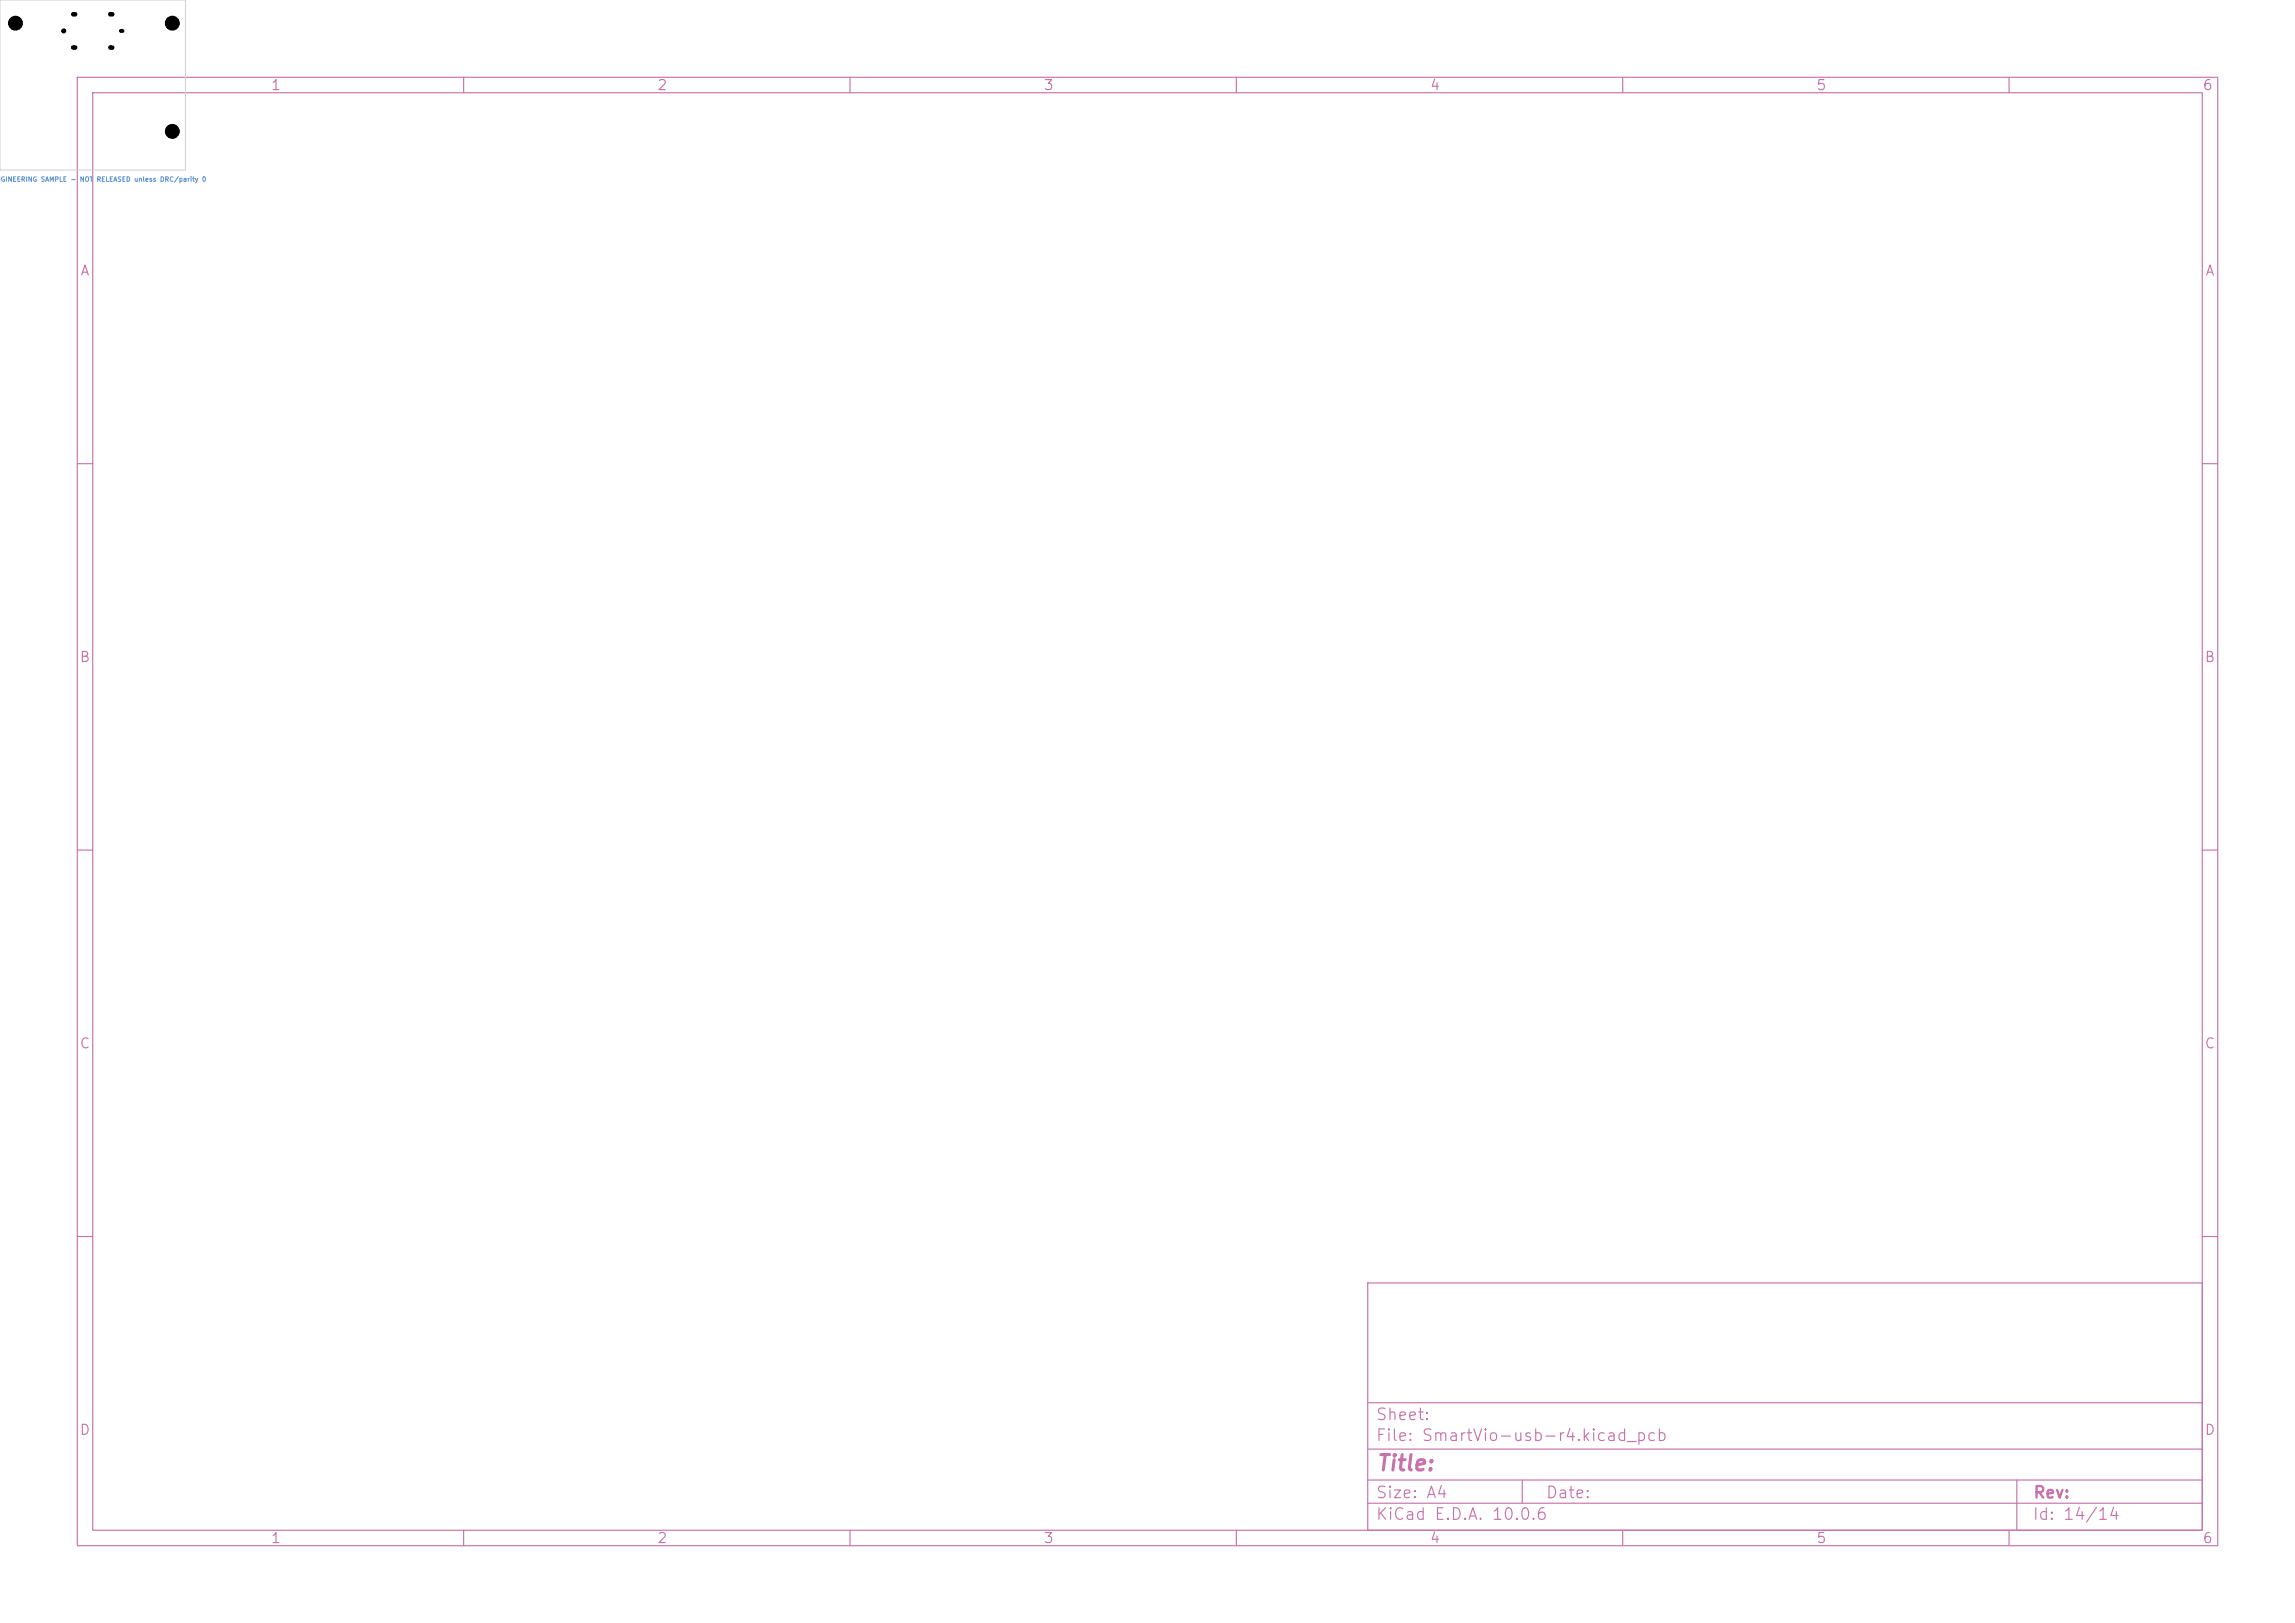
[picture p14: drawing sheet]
<svg xmlns="http://www.w3.org/2000/svg" width="297mm" height="210mm" viewBox="0 0 297 210" stroke-linecap="round" stroke-linejoin="round" font-family="sans-serif">
<defs><g id="words">
<text font-size="2" fill="#c872ab" x="178" y="190.8">Title:</text>
<g font-size="1.5" fill="#c872ab">
<text x="178" y="184.1">Sheet:</text>
<text x="178" y="186.8">File: SmartVio-usb-r4.kicad_pcb</text>
<text x="178" y="197">KiCad E.D.A. 10.0.6</text>
<text x="178" y="194.2">Size: A4</text>
<text x="200" y="194.2">Date:</text>
<text x="263" y="197">Id: 14/14</text>
<text x="263" y="194.2">Rev:</text>
</g>
<g font-size="1.3" fill="#c872ab">
<text x="35" y="12">1</text>
<text x="85" y="12">2</text>
<text x="135" y="12">3</text>
<text x="185" y="12">4</text>
<text x="235" y="12">5</text>
<text x="285" y="12">6</text>
<text x="10.3" y="36">A</text>
<text x="285.3" y="36">A</text>
<text x="10.2" y="86">B</text>
<text x="285.2" y="86">B</text>
<text x="10.2" y="136">C</text>
<text x="285.2" y="136">C</text>
<text x="10.2" y="186">D</text>
<text x="285.2" y="186">D</text>
<text x="35" y="200">1</text>
<text x="85" y="200">2</text>
<text x="135" y="200">3</text>
<text x="185" y="200">4</text>
<text x="235" y="200">5</text>
<text x="285" y="200">6</text>
</g>
<g font-size=".6" fill="#5994dc">
<text x="-.6" y="23.7">NGINEERING SAMPLE -</text>
<text x="10.3" y="23.7">NOT</text>
<text x="12.4" y="23.7">RELEASED unless DRC/parity 0</text>
</g>
</g></defs>
<g fill="none" stroke="#c872ab" stroke-width=".15">
<path d="M10 10h277v190h-277zM12 12h273v186h-273zM60 10v2M110 10v2M160 10v2M210 10v2M260 10v2M10 60h2M285 60h2M10 110h2M285 110h2M10 160h2"/>
<path d="M177 166h108v32h-108zM285 160h2M60 198v2M110 198v2M160 198v2M177 194.5h108M177 191.5h108M177 187.5h108M177 181.5h108M197 191.5v3M210 198v2M260 198v2"/>
<path d="M261 191.5v6.5"/>
</g>
<path d="M0 0h24v22h-24z" fill="none" stroke="#d0d2cd" stroke-width=".13"/>
<g fill="#000" stroke="#000" stroke-width=".13">
<circle cx="2" cy="3" r=".9"/>
<circle cx="8.3" cy="4" r=".26"/>
<circle cx="22.3" cy="17" r=".9"/>
<circle cx="22.3" cy="3" r=".9"/>
</g>
<path d="M15.7 4h.2" fill="none" stroke="#000" stroke-width=".52"/>
<path d="M9.5 1.9h.2M9.5 6.2h.2M14.3 1.9h.2M14.3 6.2h.2" fill="none" stroke="#000" stroke-width=".6"/>
<use href="#words"/>
</svg>
